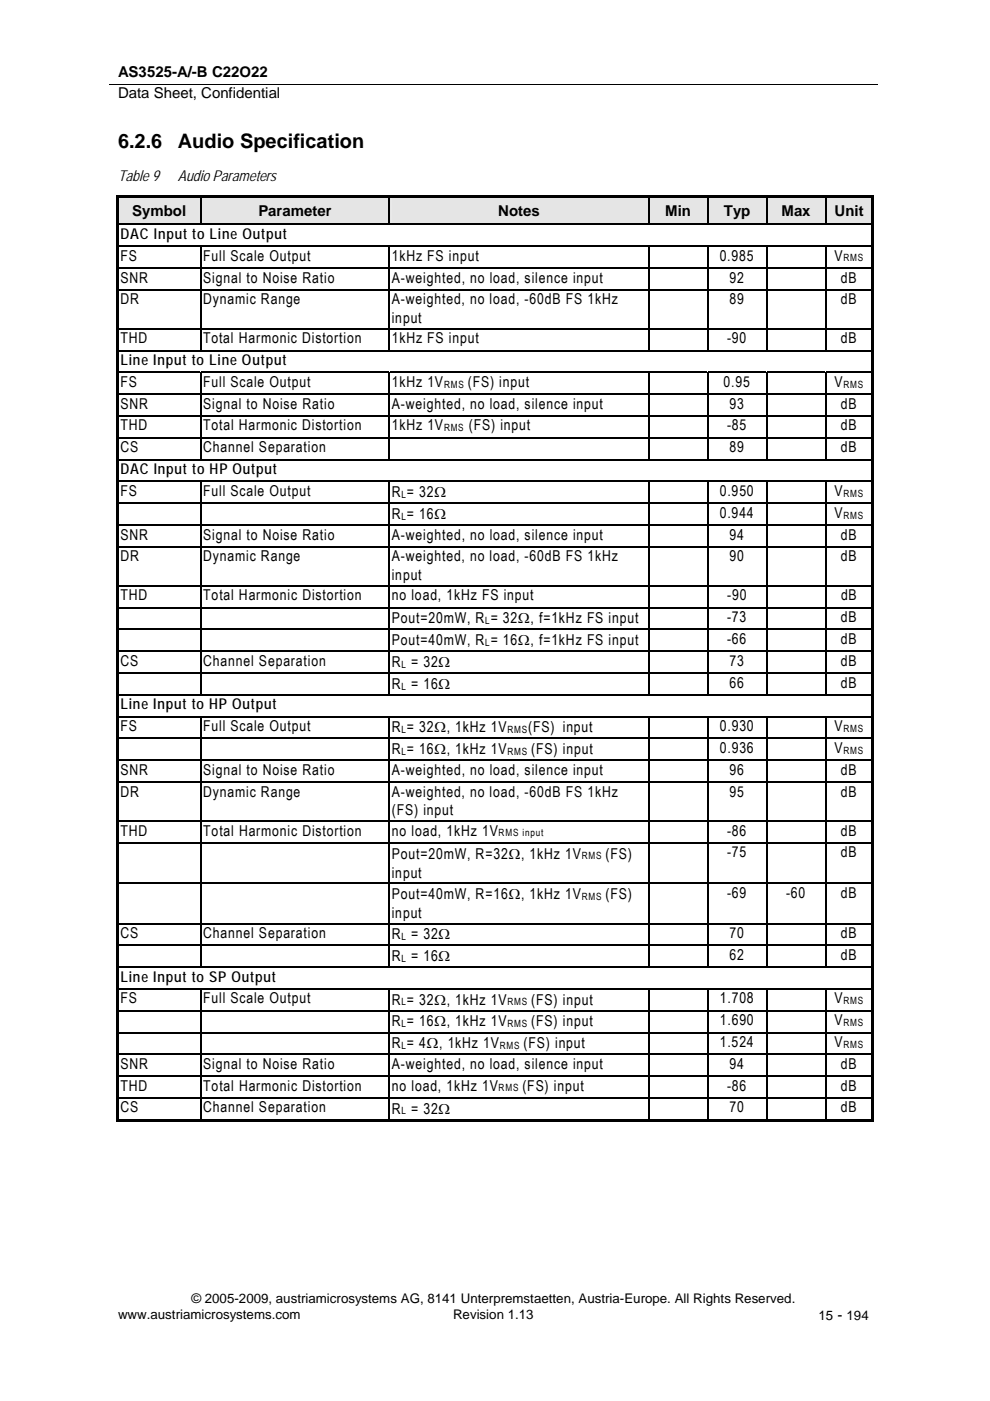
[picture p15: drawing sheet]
<svg xmlns="http://www.w3.org/2000/svg" width="210mm" height="297mm" viewBox="0 0 210 297" stroke-linecap="round" stroke-linejoin="round" font-family="sans-serif">
<defs><g id="words">
<g font-size="4.2">
<text x="25" y="31.4">6.2.6</text>
<text x="37.7" y="31.4">Audio Specification</text>
</g>
<g font-size="3.2">
<text x="25" y="16.3">AS3525-A/-B C22O22</text>
<text x="25" y="20.9">Data Sheet, Confidential</text>
<text x="25" y="38.5">Table 9</text>
<text x="37.7" y="38.5">Audio Parameters</text>
<text x="28" y="45.8">Symbol</text>
<text x="54.8" y="45.8">Parameter</text>
<text x="105.6" y="45.8">Notes</text>
<text x="141.1" y="45.8">Min</text>
<text x="153.5" y="45.8">Typ</text>
<text x="165.7" y="45.8">Max</text>
<text x="177" y="45.8">Unit</text>
<text x="25.5" y="50.7">DAC Input to Line Output</text>
<text x="25.5" y="55.3">FS</text>
<text x="25.5" y="59.9">SNR</text>
<text x="43.1" y="55.3">Full Scale Output</text>
<text x="43.1" y="59.9">Signal to Noise Ratio</text>
<text x="83.1" y="55.3">1kHz FS input</text>
<text x="83.1" y="59.9">A-weighted, no load, silence input</text>
<text x="152.6" y="55.3">0.985</text>
<text x="154.7" y="59.9">92</text>
<text x="176.9" y="55.3">V</text>
<text x="178.3" y="59.9">dB</text>
<text x="25.5" y="64.5">DR</text>
<text x="43.1" y="64.5">Dynamic Range</text>
<text x="83.1" y="64.5">A-weighted, no load, -60dB FS 1kHz</text>
<text x="154.7" y="64.5">89</text>
<text x="178.3" y="64.5">dB</text>
<text x="83.1" y="68.5">input</text>
<text x="25.5" y="72.8">THD</text>
<text x="25.5" y="77.4">Line Input to Line Output</text>
<text x="43.1" y="72.8">Total Harmonic Distortion</text>
<text x="83.1" y="72.8">1kHz FS input</text>
<text x="154.1" y="72.8">-90</text>
<text x="178.3" y="72.8">dB</text>
<text x="25.5" y="82">FS</text>
<text x="43.1" y="82">Full Scale Output</text>
<text x="83.1" y="82">1kHz 1V</text>
<text x="99.2" y="82">(FS) input</text>
<text x="153.4" y="82">0.95</text>
<text x="176.9" y="82">V</text>
<text x="25.5" y="86.7">SNR</text>
<text x="43.1" y="86.7">Signal to Noise Ratio</text>
<text x="83.1" y="86.7">A-weighted, no load, silence input</text>
<text x="154.7" y="86.7">93</text>
<text x="178.3" y="86.7">dB</text>
<text x="25.5" y="91.3">THD</text>
<text x="25.5" y="95.9">CS</text>
<text x="43.1" y="91.3">Total Harmonic Distortion</text>
<text x="43.1" y="95.9">Channel Separation</text>
<text x="83.1" y="91.3">1kHz 1V</text>
<text x="99.4" y="91.3">(FS) input</text>
<text x="154.2" y="91.3">-85</text>
<text x="154.7" y="95.9">89</text>
<text x="178.3" y="91.3">dB</text>
<text x="178.3" y="95.9">dB</text>
<text x="25.5" y="100.5">DAC Input to HP Output</text>
<text x="25.5" y="105.1">FS</text>
<text x="43.1" y="105.1">Full Scale Output</text>
<text x="83.1" y="105.4">R = 32Ω</text>
<text x="152.6" y="105.1">0.950</text>
<text x="176.9" y="105.1">V</text>
<text x="83.1" y="110">R = 16Ω</text>
<text x="152.6" y="109.8">0.944</text>
<text x="176.9" y="109.8">V</text>
<text x="25.5" y="114.4">SNR</text>
<text x="25.5" y="119">DR</text>
<text x="43.1" y="119">Dynamic Range</text>
<text x="43.1" y="114.4">Signal to Noise Ratio</text>
<text x="83.1" y="119">A-weighted, no load, -60dB FS 1kHz</text>
<text x="83.1" y="114.4">A-weighted, no load, silence input</text>
<text x="154.7" y="119">90</text>
<text x="154.7" y="114.4">94</text>
<text x="178.3" y="119">dB</text>
<text x="178.3" y="114.4">dB</text>
<text x="83.1" y="123">input</text>
<text x="25.5" y="127.3">THD</text>
<text x="43.1" y="127.3">Total Harmonic Distortion</text>
<text x="83.1" y="127.3">no load, 1kHz FS input</text>
<text x="154.2" y="131.9">-73</text>
<text x="154.2" y="127.3">-90</text>
<text x="178.3" y="131.9">dB</text>
<text x="178.3" y="127.3">dB</text>
<text x="83.1" y="132.2">Pout=20mW, R = 32Ω, f=1kHz FS input</text>
<text x="83.1" y="136.8">Pout=40mW, R = 16Ω, f=1kHz FS input</text>
<text x="154.2" y="136.5">-66</text>
<text x="178.3" y="136.5">dB</text>
<text x="25.5" y="141.2">CS</text>
<text x="43.1" y="141.2">Channel Separation</text>
<text x="83.1" y="141.4">R = 32Ω</text>
<text x="154.7" y="141.2">73</text>
<text x="178.3" y="141.2">dB</text>
<text x="83.1" y="146">R = 16Ω</text>
<text x="154.7" y="145.8">66</text>
<text x="178.3" y="145.8">dB</text>
<text x="25.5" y="150.4">Line Input to HP Output</text>
<text x="25.5" y="155">FS</text>
<text x="43.1" y="155">Full Scale Output</text>
<text x="83.1" y="155.3">R = 32Ω, 1kHz 1V</text>
<text x="112" y="155.3">(FS) input</text>
<text x="152.6" y="155">0.930</text>
<text x="176.9" y="155">V</text>
<text x="83.1" y="159.9">R = 16Ω, 1kHz 1V</text>
<text x="112.6" y="159.9">(FS) input</text>
<text x="152.6" y="159.6">0.936</text>
<text x="176.9" y="159.6">V</text>
<text x="25.5" y="164.3">SNR</text>
<text x="43.1" y="164.3">Signal to Noise Ratio</text>
<text x="83.1" y="164.3">A-weighted, no load, silence input</text>
<text x="154.7" y="164.3">96</text>
<text x="178.3" y="164.3">dB</text>
<text x="25.5" y="168.9">DR</text>
<text x="43.1" y="168.9">Dynamic Range</text>
<text x="83.1" y="172.9">(FS) input</text>
<text x="83.1" y="168.9">A-weighted, no load, -60dB FS 1kHz</text>
<text x="154.7" y="168.9">95</text>
<text x="178.3" y="168.9">dB</text>
<text x="25.5" y="177.2">THD</text>
<text x="43.1" y="177.2">Total Harmonic Distortion</text>
<text x="83.1" y="177.2">no load, 1kHz 1V</text>
<text x="154.2" y="177.2">-86</text>
<text x="178.3" y="177.2">dB</text>
<text x="83.1" y="182">Pout=20mW, R=32Ω, 1kHz 1V</text>
<text x="128.4" y="182">(FS)</text>
<text x="154.2" y="181.8">-75</text>
<text x="178.3" y="181.8">dB</text>
<text x="83.1" y="190.6">Pout=40mW, R=16Ω, 1kHz 1V</text>
<text x="83.1" y="186.1">input</text>
<text x="128.4" y="190.6">(FS)</text>
<text x="154.2" y="190.3">-69</text>
<text x="166.7" y="190.3">-60</text>
<text x="178.3" y="190.3">dB</text>
<text x="83.1" y="194.6">input</text>
<text x="25.5" y="198.9">CS</text>
<text x="43.1" y="198.9">Channel Separation</text>
<text x="83.1" y="199.1">R = 32Ω</text>
<text x="83.1" y="203.8">R = 16Ω</text>
<text x="154.7" y="198.9">70</text>
<text x="154.7" y="203.5">62</text>
<text x="178.3" y="198.9">dB</text>
<text x="178.3" y="203.5">dB</text>
<text x="25.5" y="208.1">Line Input to SP Output</text>
<text x="25.5" y="212.7">FS</text>
<text x="43.1" y="212.7">Full Scale Output</text>
<text x="83.1" y="213">R = 32Ω, 1kHz 1V</text>
<text x="112.6" y="213">(FS) input</text>
<text x="152.6" y="212.7">1.708</text>
<text x="176.9" y="212.7">V</text>
<text x="83.1" y="217.6">R = 16Ω, 1kHz 1V</text>
<text x="112.6" y="217.6">(FS) input</text>
<text x="152.6" y="222">1.524</text>
<text x="152.6" y="217.4">1.690</text>
<text x="176.9" y="222">V</text>
<text x="176.9" y="217.4">V</text>
<text x="25.5" y="226.6">SNR</text>
<text x="43.1" y="226.6">Signal to Noise Ratio</text>
<text x="83.1" y="222.2">R = 4Ω, 1kHz 1V</text>
<text x="83.1" y="226.6">A-weighted, no load, silence input</text>
<text x="111" y="222.2">(FS) input</text>
<text x="154.7" y="226.6">94</text>
<text x="178.3" y="226.6">dB</text>
<text x="25.5" y="231.2">THD</text>
<text x="43.1" y="231.2">Total Harmonic Distortion</text>
<text x="83.1" y="231.2">no load, 1kHz 1V</text>
<text x="110.8" y="231.2">(FS) input</text>
<text x="154.2" y="231.2">-86</text>
<text x="178.3" y="231.2">dB</text>
<text x="25.5" y="235.9">CS</text>
<text x="43.1" y="235.9">Channel Separation</text>
<text x="83.1" y="236.1">R = 32Ω</text>
<text x="154.7" y="235.9">70</text>
<text x="178.3" y="235.9">dB</text>
</g>
<g font-size="2.8">
<text x="25" y="279.6">www.austriamicrosystems.com</text>
<text x="40.6" y="276.4">© 2005-2009, austriamicrosystems AG, 8141 Unterpremstaetten, Austria-Europe. All Rights Reserved.</text>
<text x="96.1" y="279.6">Revision 1.13</text>
<text x="173.5" y="280">15 - 194</text>
</g>
<g font-size="2.1">
<text x="178.8" y="55.4">RMS</text>
<text x="94.1" y="82.2">RMS</text>
<text x="178.8" y="82.2">RMS</text>
<text x="94.1" y="91.4">RMS</text>
<text x="85.1" y="105.6">L</text>
<text x="178.8" y="105.3">RMS</text>
<text x="85.1" y="110.2">L</text>
<text x="178.8" y="109.9">RMS</text>
<text x="102.9" y="132.3">L</text>
<text x="102.9" y="136.9">L</text>
<text x="85.1" y="141.6">L</text>
<text x="85.1" y="146.2">L</text>
<text x="85.1" y="155.4">L</text>
<text x="107.6" y="155.4">RMS</text>
<text x="178.8" y="155.2">RMS</text>
<text x="85.1" y="160.1">L</text>
<text x="107.6" y="160.1">RMS</text>
<text x="178.8" y="159.8">RMS</text>
<text x="105.7" y="177.3">RMS input</text>
<text x="123.4" y="182.2">RMS</text>
<text x="123.4" y="190.8">RMS</text>
<text x="85.1" y="199.3">L</text>
<text x="85.1" y="203.9">L</text>
<text x="85.1" y="213.2">L</text>
<text x="107.6" y="213.2">RMS</text>
<text x="178.8" y="212.9">RMS</text>
<text x="85.1" y="217.8">L</text>
<text x="107.6" y="217.8">RMS</text>
<text x="178.8" y="217.5">RMS</text>
<text x="85.1" y="222.4">L</text>
<text x="106" y="222.4">RMS</text>
<text x="178.8" y="222.2">RMS</text>
<text x="105.7" y="231.4">RMS</text>
<text x="85.1" y="236.3">L</text>
</g>
</g></defs>
<path d="M23.1 17.8h162.9" fill="none" stroke="#000" stroke-width=".21"/>
<g fill="#e5e5e5">
<path d="M25.3 41.8h17.1v5.7h-17.1z"/>
<path d="M25.5 41.8h16.5v5.7h-16.5z"/>
<path d="M42.7 41.8h39.7v5.7h-39.7z"/>
<path d="M43.1 41.8h38.9v5.7h-38.9z"/>
<path d="M82.7 41.8h54.7v5.7h-54.7z"/>
<path d="M83.1 41.8h53.9v5.7h-53.9z"/>
<path d="M137.7 41.8h12.2v5.7h-12.2z"/>
<path d="M138.1 41.8h11.4v5.7h-11.4z"/>
<path d="M150.2 41.8h12.2v5.7h-12.2z"/>
<path d="M150.6 41.8h11.4v5.7h-11.4z"/>
<path d="M162.7 41.8h12.2v5.7h-12.2z"/>
<path d="M163.1 41.8h11.4v5.7h-11.4z"/>
<path d="M175.2 41.8h9.6v5.7h-9.6z"/>
<path d="M175.6 41.8h8.9v5.7h-8.9z"/>
</g>
<g fill="#000">
<path d="M24.7 41.3h.6v.5h-.6zM24.7 41.3h160.6v.5h-160.6zM24.7 41.8h.6v5.7h-.6zM24.7 47.5h.6v.2h-.6zM24.7 47.7h.6v4.4h-.6zM24.7 52.1h.6v.2h-.6zM24.7 52.3h.6v4.4h-.6zM24.7 56.7h.6v.3h-.6zM42.4 52.1h.3v.2h-.3zM42.4 56.7h.3v.3h-.3zM82.4 52.1h.3v.2h-.3zM82.4 56.7h.3v.3h-.3z"/>
<path d="M137.4 52.1h.3v.2h-.3zM137.4 56.7h.3v.3h-.3zM149.9 52.1h.3v.2h-.3zM149.9 56.7h.3v.3h-.3zM162.4 52.1h.3v.2h-.3zM162.4 56.7h.3v.3h-.3zM174.9 52.1h.3v.2h-.3zM174.9 56.7h.3v.3h-.3zM184.8 41.3h.5v.5h-.5zM184.8 41.8h.5v5.7h-.5zM184.8 47.5h.5v.2h-.5zM184.8 47.7h.5v4.4h-.5z"/>
<path d="M184.8 52.1h.5v.2h-.5zM184.8 52.3h.5v4.4h-.5zM184.8 56.7h.5v.3h-.5zM24.7 57h.6v4.3h-.6zM24.7 61.3h.6v.3h-.6zM24.7 61.6h.6v8h-.6zM24.7 69.6h.6v.3h-.6zM24.7 69.9h.6v4.3h-.6zM24.7 74.2h.6v.3h-.6zM24.7 74.5h.6v4.3h-.6zM24.7 78.8h.6v.3h-.6zM42.4 61.3h.3v.3h-.3z"/>
<path d="M42.4 69.6h.3v.3h-.3zM42.4 78.8h.3v.3h-.3zM82.4 61.3h.3v.3h-.3zM82.4 69.6h.3v.3h-.3zM82.4 78.8h.3v.3h-.3zM137.4 61.3h.3v.3h-.3zM137.4 69.6h.3v.3h-.3zM137.4 78.8h.3v.3h-.3zM149.9 61.3h.3v.3h-.3zM149.9 69.6h.3v.3h-.3zM149.9 78.8h.3v.3h-.3zM162.4 61.3h.3v.3h-.3z"/>
<path d="M162.4 69.6h.3v.3h-.3zM162.4 78.8h.3v.3h-.3zM174.9 61.3h.3v.3h-.3zM174.9 69.6h.3v.3h-.3zM174.9 78.8h.3v.3h-.3zM184.8 57h.5v4.3h-.5zM184.8 61.3h.5v.3h-.5zM184.8 61.6h.5v8h-.5zM184.8 69.6h.5v.3h-.5zM184.8 69.9h.5v4.3h-.5zM184.8 74.2h.5v.3h-.5zM184.8 74.5h.5v4.3h-.5z"/>
<path d="M184.8 78.8h.5v.3h-.5zM24.7 79.1h.6v4.4h-.6zM24.7 83.5h.6v.2h-.6zM24.7 83.7h.6v4.4h-.6zM24.7 88.1h.6v.2h-.6zM24.7 88.3h.6v4.4h-.6zM24.7 92.7h.6v.3h-.6zM24.7 93h.6v4.3h-.6zM24.7 97.3h.6v.3h-.6zM42.4 83.5h.3v.2h-.3zM42.4 88.1h.3v.2h-.3zM42.4 92.7h.3v.3h-.3z"/>
<path d="M82.4 83.5h.3v.2h-.3zM82.4 88.1h.3v.2h-.3zM82.4 92.7h.3v.3h-.3zM137.4 83.5h.3v.2h-.3zM137.4 88.1h.3v.2h-.3zM137.4 92.7h.3v.3h-.3zM149.9 83.5h.3v.2h-.3zM149.9 88.1h.3v.2h-.3zM149.9 92.7h.3v.3h-.3zM162.4 83.5h.3v.2h-.3zM162.4 88.1h.3v.2h-.3zM162.4 92.7h.3v.3h-.3z"/>
<path d="M174.9 83.5h.3v.2h-.3zM174.9 88.1h.3v.2h-.3zM174.9 92.7h.3v.3h-.3zM184.8 79.1h.5v4.4h-.5zM184.8 83.5h.5v.2h-.5zM184.8 83.7h.5v4.4h-.5zM184.8 88.1h.5v.2h-.5zM184.8 88.3h.5v4.4h-.5zM184.8 92.7h.5v.3h-.5zM184.8 93h.5v4.3h-.5zM184.8 97.3h.5v.3h-.5zM24.7 97.6h.6v4.3h-.6z"/>
<path d="M24.7 101.9h.6v.3h-.6zM24.7 102.2h.6v4.4h-.6zM24.7 106.6h.6v.2h-.6zM24.7 106.8h.6v4.4h-.6zM24.7 111.2h.6v.3h-.6zM24.7 111.5h.6v4.3h-.6zM24.7 115.8h.6v.3h-.6zM42.4 101.9h.3v.3h-.3zM42.4 106.6h.3v.2h-.3zM42.4 111.2h.3v.3h-.3zM42.4 115.8h.3v.3h-.3zM82.4 101.9h.3v.3h-.3z"/>
<path d="M82.4 106.6h.3v.2h-.3zM82.4 111.2h.3v.3h-.3zM82.4 115.8h.3v.3h-.3zM137.4 101.9h.3v.3h-.3zM137.4 106.6h.3v.2h-.3zM137.4 111.2h.3v.3h-.3zM137.4 115.8h.3v.3h-.3zM149.9 101.9h.3v.3h-.3zM149.9 106.6h.3v.2h-.3zM149.9 111.2h.3v.3h-.3zM149.9 115.8h.3v.3h-.3zM162.4 101.9h.3v.3h-.3z"/>
<path d="M162.4 106.6h.3v.2h-.3zM162.4 111.2h.3v.3h-.3zM162.4 115.8h.3v.3h-.3zM174.9 101.9h.3v.3h-.3zM174.9 106.6h.3v.2h-.3zM174.9 111.2h.3v.3h-.3zM174.9 115.8h.3v.3h-.3zM184.8 97.6h.5v4.3h-.5zM184.8 101.9h.5v.3h-.5zM184.8 102.2h.5v4.4h-.5zM184.8 106.6h.5v.2h-.5zM184.8 106.8h.5v4.4h-.5z"/>
<path d="M184.8 111.2h.5v.3h-.5zM184.8 111.5h.5v4.3h-.5zM184.8 115.8h.5v.3h-.5zM24.7 116.1h.6v8h-.6zM24.7 124.1h.6v.3h-.6zM24.7 124.4h.6v4.3h-.6zM24.7 128.7h.6v.3h-.6zM24.7 129h.6v4.3h-.6zM24.7 133.3h.6v.3h-.6zM24.7 133.6h.6v4.4h-.6zM24.7 138h.6v.2h-.6zM42.4 124.1h.3v.3h-.3z"/>
<path d="M42.4 128.7h.3v.3h-.3zM42.4 133.3h.3v.3h-.3zM42.4 138h.3v.2h-.3zM82.4 124.1h.3v.3h-.3zM82.4 128.7h.3v.3h-.3zM82.4 133.3h.3v.3h-.3zM82.4 138h.3v.2h-.3zM137.4 124.1h.3v.3h-.3zM137.4 128.7h.3v.3h-.3zM137.4 133.3h.3v.3h-.3zM137.4 138h.3v.2h-.3zM149.9 124.1h.3v.3h-.3z"/>
<path d="M149.9 128.7h.3v.3h-.3zM149.9 133.3h.3v.3h-.3zM149.9 138h.3v.2h-.3zM162.4 124.1h.3v.3h-.3zM162.4 128.7h.3v.3h-.3zM162.4 133.3h.3v.3h-.3zM162.4 138h.3v.2h-.3zM174.9 124.1h.3v.3h-.3zM174.9 128.7h.3v.3h-.3zM174.9 133.3h.3v.3h-.3zM174.9 138h.3v.2h-.3zM184.8 116.1h.5v8h-.5z"/>
<path d="M184.8 124.1h.5v.3h-.5zM184.8 124.4h.5v4.3h-.5zM184.8 128.7h.5v.3h-.5zM184.8 129h.5v4.3h-.5zM184.8 133.3h.5v.3h-.5zM184.8 133.6h.5v4.4h-.5zM184.8 138h.5v.2h-.5zM24.7 138.2h.6v4.4h-.6zM24.7 142.6h.6v.3h-.6zM24.7 142.9h.6v4.3h-.6zM24.7 147.2h.6v.3h-.6zM24.7 147.5h.6v4.3h-.6z"/>
<path d="M24.7 151.8h.6v.3h-.6zM24.7 152.1h.6v4.3h-.6zM24.7 156.4h.6v.3h-.6zM42.4 142.6h.3v.3h-.3zM42.4 151.8h.3v.3h-.3zM42.4 156.4h.3v.3h-.3zM82.4 142.6h.3v.3h-.3zM82.4 151.8h.3v.3h-.3zM82.4 156.4h.3v.3h-.3zM137.4 142.6h.3v.3h-.3zM137.4 151.8h.3v.3h-.3zM137.4 156.4h.3v.3h-.3z"/>
<path d="M149.9 142.6h.3v.3h-.3zM149.9 151.8h.3v.3h-.3zM149.9 156.4h.3v.3h-.3zM162.4 142.6h.3v.3h-.3zM162.4 151.8h.3v.3h-.3zM162.4 156.4h.3v.3h-.3zM174.9 142.6h.3v.3h-.3zM174.9 151.8h.3v.3h-.3zM174.9 156.4h.3v.3h-.3zM184.8 138.2h.5v4.4h-.5zM184.8 142.6h.5v.3h-.5zM184.8 142.9h.5v4.3h-.5z"/>
<path d="M184.8 147.2h.5v.3h-.5zM184.8 147.5h.5v4.3h-.5zM184.8 151.8h.5v.3h-.5zM184.8 152.1h.5v4.3h-.5zM184.8 156.4h.5v.3h-.5zM24.7 156.7h.6v4.4h-.6zM24.7 161.1h.6v.2h-.6zM24.7 161.3h.6v4.4h-.6zM24.7 165.7h.6v.3h-.6zM24.7 166h.6v8h-.6zM24.7 174h.6v.2h-.6zM24.7 174.2h.6v4.4h-.6z"/>
<path d="M24.7 178.6h.6v.3h-.6zM42.4 161.1h.3v.2h-.3zM42.4 165.7h.3v.3h-.3zM42.4 174h.3v.2h-.3zM42.4 178.6h.3v.3h-.3zM82.4 161.1h.3v.2h-.3zM82.4 165.7h.3v.3h-.3zM82.4 174h.3v.2h-.3zM82.4 178.6h.3v.3h-.3zM137.4 161.1h.3v.2h-.3zM137.4 165.7h.3v.3h-.3zM137.4 174h.3v.2h-.3z"/>
<path d="M137.4 178.6h.3v.3h-.3zM149.9 161.1h.3v.2h-.3zM149.9 165.7h.3v.3h-.3zM149.9 174h.3v.2h-.3zM149.9 178.6h.3v.3h-.3zM162.4 161.1h.3v.2h-.3zM162.4 165.7h.3v.3h-.3zM162.4 174h.3v.2h-.3zM162.4 178.6h.3v.3h-.3zM174.9 161.1h.3v.2h-.3zM174.9 165.7h.3v.3h-.3zM174.9 174h.3v.2h-.3z"/>
<path d="M174.9 178.6h.3v.3h-.3zM184.8 156.7h.5v4.4h-.5zM184.8 161.1h.5v.2h-.5zM184.8 161.3h.5v4.4h-.5zM184.8 165.7h.5v.3h-.5zM184.8 166h.5v8h-.5zM184.8 174h.5v.2h-.5zM184.8 174.2h.5v4.4h-.5zM184.8 178.6h.5v.3h-.5zM24.7 178.9h.6v8.2h-.6zM24.7 187.1h.6v.3h-.6zM24.7 187.4h.6v8.3h-.6z"/>
<path d="M24.7 195.7h.6v.3h-.6zM42.4 187.1h.3v.3h-.3zM42.4 195.7h.3v.3h-.3zM82.4 187.1h.3v.3h-.3zM82.4 195.7h.3v.3h-.3zM137.4 187.1h.3v.3h-.3zM137.4 195.7h.3v.3h-.3zM149.9 187.1h.3v.3h-.3zM149.9 195.7h.3v.3h-.3zM162.4 187.1h.3v.3h-.3zM162.4 195.7h.3v.3h-.3zM174.9 187.1h.3v.3h-.3z"/>
<path d="M174.9 195.7h.3v.3h-.3zM184.8 178.9h.5v8.2h-.5zM184.8 187.1h.5v.3h-.5zM184.8 187.4h.5v8.3h-.5zM184.8 195.7h.5v.3h-.5zM24.7 196h.6v4.3h-.6zM24.7 200.3h.6v.3h-.6zM24.7 200.6h.6v4.3h-.6zM24.7 204.9h.6v.3h-.6zM24.7 205.2h.6v4.3h-.6zM24.7 209.5h.6v.3h-.6zM24.7 209.8h.6v4.4h-.6z"/>
<path d="M24.7 214.2h.6v.2h-.6zM24.7 214.4h.6v4.4h-.6zM24.7 218.8h.6v.3h-.6zM42.4 200.3h.3v.3h-.3zM42.4 209.5h.3v.3h-.3zM42.4 214.2h.3v.2h-.3zM42.4 218.8h.3v.3h-.3zM82.4 200.3h.3v.3h-.3zM82.4 209.5h.3v.3h-.3zM82.4 214.2h.3v.2h-.3zM82.4 218.8h.3v.3h-.3zM137.4 200.3h.3v.3h-.3z"/>
<path d="M137.4 209.5h.3v.3h-.3zM137.4 214.2h.3v.2h-.3zM137.4 218.8h.3v.3h-.3zM149.9 200.3h.3v.3h-.3zM149.9 209.5h.3v.3h-.3zM149.9 214.2h.3v.2h-.3zM149.9 218.8h.3v.3h-.3zM162.4 200.3h.3v.3h-.3zM162.4 209.5h.3v.3h-.3zM162.4 214.2h.3v.2h-.3zM162.4 218.8h.3v.3h-.3zM174.9 200.3h.3v.3h-.3z"/>
<path d="M174.9 209.5h.3v.3h-.3zM174.9 214.2h.3v.2h-.3zM174.9 218.8h.3v.3h-.3zM184.8 196h.5v4.3h-.5zM184.8 200.3h.5v.3h-.5zM184.8 200.6h.5v4.3h-.5zM184.8 204.9h.5v.3h-.5zM184.8 205.2h.5v4.3h-.5zM184.8 209.5h.5v.3h-.5zM184.8 209.8h.5v4.4h-.5zM184.8 214.2h.5v.2h-.5zM184.8 214.4h.5v4.4h-.5z"/>
<path d="M184.8 218.8h.5v.3h-.5zM24.7 219.1h.6v4.3h-.6zM24.7 223.4h.6v.3h-.6zM24.7 223.7h.6v4.3h-.6zM24.7 228h.6v.3h-.6zM24.7 228.3h.6v4.4h-.6zM24.7 232.7h.6v.2h-.6zM24.7 232.9h.6v4.9h-.6zM24.7 237.3h17.7v.5h-17.7zM42.4 223.4h.3v.3h-.3zM42.4 228h.3v.3h-.3zM42.4 232.7h.3v.2h-.3z"/>
<path d="M42.4 237.3h40v.5h-40zM82.4 223.4h.3v.3h-.3zM82.4 228h.3v.3h-.3zM82.4 232.7h.3v.2h-.3zM82.4 237.3h55v.5h-55zM137.4 223.4h.3v.3h-.3zM137.4 228h.3v.3h-.3zM137.4 232.7h.3v.2h-.3zM137.4 237.3h12.5v.5h-12.5zM149.9 223.4h.3v.3h-.3zM149.9 228h.3v.3h-.3zM149.9 232.7h.3v.2h-.3z"/>
<path d="M149.9 237.3h12.5v.5h-12.5zM162.4 223.4h.3v.3h-.3zM162.4 228h.3v.3h-.3zM162.4 232.7h.3v.2h-.3zM162.4 237.3h12.5v.5h-12.5zM174.9 223.4h.3v.3h-.3zM174.9 228h.3v.3h-.3zM174.9 232.7h.3v.2h-.3zM174.9 237.3h9.9v.5h-9.9zM184.8 219.1h.5v4.3h-.5zM184.8 223.4h.5v.3h-.5zM184.8 223.7h.5v4.3h-.5z"/>
<path d="M184.8 228h.5v.3h-.5zM184.8 228.3h.5v4.4h-.5zM184.8 232.7h.5v.2h-.5zM184.8 232.9h.5v4.9h-.5zM184.8 237.3h.5v.5h-.5z"/>
</g>
<g fill="none" stroke="#000" stroke-width=".25">
<path d="M25.3 47.6h159.5M25.3 52.2h17.1M25.3 56.8h17.1M42.5 41.8v5.7M42.5 52.3v4.4M42.5 57v4.3M42.7 52.2h39.7M42.7 56.8h39.7M82.5 41.8v5.7M82.5 52.3v4.4M82.5 57v4.3M82.7 52.2h54.7"/>
<path d="M82.7 56.8h54.7M137.5 41.8v5.7M137.5 52.3v4.4M137.5 57v4.3M137.7 52.2h12.2M137.7 56.8h12.2M150.1 41.8v5.7M150.1 52.3v4.4M150.1 57v4.3M150.2 52.2h12.2M150.2 56.8h12.2M162.6 41.8v5.7"/>
<path d="M162.6 52.3v4.4M162.6 57v4.3M162.7 52.2h12.2M162.7 56.8h12.2M175 41.8v5.7M175 52.3v4.4M175 57v4.3M175.2 52.2h9.6M175.2 56.8h9.6M25.3 61.4h17.1M25.3 69.7h17.1M25.3 74.3h159.5"/>
<path d="M25.3 79h17.1M42.5 61.6v8M42.5 69.9v4.3M42.5 79.1v4.4M42.7 61.4h39.7M42.7 69.7h39.7M42.7 79h39.7M82.5 61.6v8M82.5 69.9v4.3M82.5 79.1v4.4M82.7 61.4h54.7M82.7 69.7h54.7"/>
<path d="M82.7 79h54.7M137.5 61.6v8M137.5 69.9v4.3M137.5 79.1v4.4M137.7 61.4h12.2M137.7 69.7h12.2M137.7 79h12.2M150.1 61.6v8M150.1 69.9v4.3M150.1 79.1v4.4M150.2 61.4h12.2M150.2 69.7h12.2"/>
<path d="M150.2 79h12.2M162.6 61.6v8M162.6 69.9v4.3M162.6 79.1v4.4M162.7 61.4h12.2M162.7 69.7h12.2M162.7 79h12.2M175 61.6v8M175 69.9v4.3M175 79.1v4.4M175.2 61.4h9.6M175.2 69.7h9.6"/>
<path d="M175.2 79h9.6M25.3 83.6h17.1M25.3 88.2h17.1M25.3 92.8h17.1M25.3 97.5h159.5M42.5 83.7v4.4M42.5 88.3v4.4M42.5 93v4.3M42.7 83.6h39.7M42.7 88.2h39.7M42.7 92.8h39.7M82.5 83.7v4.4"/>
<path d="M82.5 88.3v4.4M82.5 93v4.3M82.7 83.6h54.7M82.7 88.2h54.7M82.7 92.8h54.7M137.5 83.7v4.4M137.5 88.3v4.4M137.5 93v4.3M137.7 83.6h12.2M137.7 88.2h12.2M137.7 92.8h12.2M150.1 83.7v4.4"/>
<path d="M150.1 88.3v4.4M150.1 93v4.3M150.2 83.6h12.2M150.2 88.2h12.2M150.2 92.8h12.2M162.6 83.7v4.4M162.6 88.3v4.4M162.6 93v4.3M162.7 83.6h12.2M162.7 88.2h12.2M162.7 92.8h12.2M175 83.7v4.4"/>
<path d="M175 88.3v4.4M175 93v4.3M175.2 83.6h9.6M175.2 88.2h9.6M175.2 92.8h9.6M25.3 102.1h17.1M25.3 106.7h17.1M25.3 111.3h17.1M25.3 115.9h17.1M42.5 102.2v4.4M42.5 106.8v4.4M42.5 111.5v4.3"/>
<path d="M42.5 116.1v8M42.7 102.1h39.7M42.7 106.7h39.7M42.7 111.3h39.7M42.7 115.9h39.7M82.5 102.2v4.4M82.5 106.8v4.4M82.5 111.5v4.3M82.5 116.1v8M82.7 102.1h54.7M82.7 106.7h54.7M82.7 111.3h54.7"/>
<path d="M82.7 115.9h54.7M137.5 102.2v4.4M137.5 106.8v4.4M137.5 111.5v4.3M137.5 116.1v8M137.7 102.1h12.2M137.7 106.7h12.2M137.7 111.3h12.2M137.7 115.9h12.2M150.1 102.2v4.4M150.1 106.8v4.4M150.1 111.5v4.3"/>
<path d="M150.1 116.1v8M150.2 102.1h12.2M150.2 106.7h12.2M150.2 111.3h12.2M150.2 115.9h12.2M162.6 102.2v4.4M162.6 106.8v4.4M162.6 111.5v4.3M162.6 116.1v8M162.7 102.1h12.2M162.7 106.7h12.2M162.7 111.3h12.2"/>
<path d="M162.7 115.9h12.2M175 102.2v4.4M175 106.8v4.4M175 111.5v4.3M175 116.1v8M175.2 102.1h9.6M175.2 106.7h9.6M175.2 111.3h9.6M175.2 115.9h9.6M25.3 124.2h17.1M25.3 128.8h17.1M25.3 133.5h17.1"/>
<path d="M25.3 138.1h17.1M42.5 124.4v4.3M42.5 129v4.3M42.5 133.6v4.4M42.5 138.2v4.4M42.7 124.2h39.7M42.7 128.8h39.7M42.7 133.5h39.7M42.7 138.1h39.7M82.5 124.4v4.3M82.5 129v4.3M82.5 133.6v4.4"/>
<path d="M82.5 138.2v4.4M82.7 124.2h54.7M82.7 128.8h54.7M82.7 133.5h54.7M82.7 138.1h54.7M137.5 124.4v4.3M137.5 129v4.3M137.5 133.6v4.4M137.5 138.2v4.4M137.7 124.2h12.2M137.7 128.8h12.2M137.7 133.5h12.2"/>
<path d="M137.7 138.1h12.2M150.1 124.4v4.3M150.1 129v4.3M150.1 133.6v4.4M150.1 138.2v4.4M150.2 124.2h12.2M150.2 128.8h12.2M150.2 133.5h12.2M150.2 138.1h12.2M162.6 124.4v4.3M162.6 129v4.3M162.6 133.6v4.4"/>
<path d="M162.6 138.2v4.4M162.7 124.2h12.2M162.7 128.8h12.2M162.7 133.5h12.2M162.7 138.1h12.2M175 124.4v4.3M175 129v4.3M175 133.6v4.4M175 138.2v4.4M175.2 124.2h9.6M175.2 128.8h9.6M175.2 133.5h9.6"/>
<path d="M175.2 138.1h9.6M25.3 142.7h17.1M25.3 147.3h159.5M25.3 152h17.1M25.3 156.6h17.1M42.5 142.9v4.3M42.5 152.1v4.3M42.5 156.7v4.4M42.7 142.7h39.7M42.7 152h39.7M42.7 156.6h39.7M82.5 142.9v4.3"/>
<path d="M82.5 152.1v4.3M82.5 156.7v4.4M82.7 142.7h54.7M82.7 152h54.7M82.7 156.6h54.7M137.5 142.9v4.3M137.5 152.1v4.3M137.5 156.7v4.4M137.7 142.7h12.2M137.7 152h12.2M137.7 156.6h12.2M150.1 142.9v4.3"/>
<path d="M150.1 152.1v4.3M150.1 156.7v4.4M150.2 142.7h12.2M150.2 152h12.2M150.2 156.6h12.2M162.6 142.9v4.3M162.6 152.1v4.3M162.6 156.7v4.4M162.7 142.7h12.2M162.7 152h12.2M162.7 156.6h12.2M175 142.9v4.3"/>
<path d="M175 152.1v4.3M175 156.7v4.4M175.2 142.7h9.6M175.2 152h9.6M175.2 156.6h9.6M25.3 161.2h17.1M25.3 165.8h17.1M25.3 174.1h17.1M25.3 178.7h17.1M42.5 161.3v4.4M42.5 166v8M42.5 174.2v4.4"/>
<path d="M42.5 178.9v8.2M42.7 161.2h39.7M42.7 165.8h39.7M42.7 174.1h39.7M42.7 178.7h39.7M82.5 161.3v4.4M82.5 166v8M82.5 174.2v4.4M82.5 178.9v8.2M82.7 161.2h54.7M82.7 165.8h54.7M82.7 174.1h54.7"/>
<path d="M82.7 178.7h54.7M137.5 161.3v4.4M137.5 166v8M137.5 174.2v4.4M137.5 178.9v8.2M137.7 161.2h12.2M137.7 165.8h12.2M137.7 174.1h12.2M137.7 178.7h12.2M150.1 161.3v4.4M150.1 166v8M150.1 174.2v4.4"/>
<path d="M150.1 178.9v8.2M150.2 161.2h12.2M150.2 165.8h12.2M150.2 174.1h12.2M150.2 178.7h12.2M162.6 161.3v4.4M162.6 166v8M162.6 174.2v4.4M162.6 178.9v8.2M162.7 161.2h12.2M162.7 165.8h12.2M162.7 174.1h12.2"/>
<path d="M162.7 178.7h12.2M175 161.3v4.4M175 166v8M175 174.2v4.4M175 178.9v8.2M175.2 161.2h9.6M175.2 165.8h9.6M175.2 174.1h9.6M175.2 178.7h9.6M25.3 187.3h17.1M25.3 195.8h17.1M42.5 187.4v8.3"/>
<path d="M42.5 196v4.3M42.7 187.3h39.7M42.7 195.8h39.7M82.5 187.4v8.3M82.5 196v4.3M82.7 187.3h54.7M82.7 195.8h54.7M137.5 187.4v8.3M137.5 196v4.3M137.7 187.3h12.2M137.7 195.8h12.2M150.1 187.4v8.3"/>
<path d="M150.1 196v4.3M150.2 187.3h12.2M150.2 195.8h12.2M162.6 187.4v8.3M162.6 196v4.3M162.7 187.3h12.2M162.7 195.8h12.2M175 187.4v8.3M175 196v4.3M175.2 187.3h9.6M175.2 195.8h9.6M25.3 200.4h17.1"/>
<path d="M25.3 205.1h159.5M25.3 209.7h17.1M25.3 214.3h17.1M25.3 218.9h17.1M42.5 200.6v4.3M42.5 209.8v4.4M42.5 214.4v4.4M42.5 219.1v4.3M42.7 200.4h39.7M42.7 209.7h39.7M42.7 214.3h39.7M42.7 218.9h39.7"/>
<path d="M82.5 200.6v4.3M82.5 209.8v4.4M82.5 214.4v4.4M82.5 219.1v4.3M82.7 200.4h54.7M82.7 209.7h54.7M82.7 214.3h54.7M82.7 218.9h54.7M137.5 200.6v4.3M137.5 209.8v4.4M137.5 214.4v4.4M137.5 219.1v4.3"/>
<path d="M137.7 200.4h12.2M137.7 209.7h12.2M137.7 214.3h12.2M137.7 218.9h12.2M150.1 200.6v4.3M150.1 209.8v4.4M150.1 214.4v4.4M150.1 219.1v4.3M150.2 200.4h12.2M150.2 209.7h12.2M150.2 214.3h12.2M150.2 218.9h12.2"/>
<path d="M162.6 200.6v4.3M162.6 209.8v4.4M162.6 214.4v4.4M162.6 219.1v4.3M162.7 200.4h12.2M162.7 209.7h12.2M162.7 214.3h12.2M162.7 218.9h12.2M175 200.6v4.3M175 209.8v4.4M175 214.4v4.4M175 219.1v4.3"/>
<path d="M175.2 200.4h9.6M175.2 209.7h9.6M175.2 214.3h9.6M175.2 218.9h9.6M25.3 223.5h17.1M25.3 228.2h17.1M25.3 232.8h17.1M42.5 223.7v4.3M42.5 228.3v4.4M42.5 232.9v4.4M42.7 223.5h39.7M42.7 228.2h39.7"/>
<path d="M42.7 232.8h39.7M82.5 223.7v4.3M82.5 228.3v4.4M82.5 232.9v4.4M82.7 223.5h54.7M82.7 228.2h54.7M82.7 232.8h54.7M137.5 223.7v4.3M137.5 228.3v4.4M137.5 232.9v4.4M137.7 223.5h12.2M137.7 228.2h12.2"/>
<path d="M137.7 232.8h12.2M150.1 223.7v4.3M150.1 228.3v4.4M150.1 232.9v4.4M150.2 223.5h12.2M150.2 228.2h12.2M150.2 232.8h12.2M162.6 223.7v4.3M162.6 228.3v4.4M162.6 232.9v4.4M162.7 223.5h12.2M162.7 228.2h12.2"/>
<path d="M162.7 232.8h12.2M175 223.7v4.3M175 228.3v4.4M175 232.9v4.4M175.2 223.5h9.6M175.2 228.2h9.6M175.2 232.8h9.6"/>
</g>
<use href="#words"/>
</svg>
